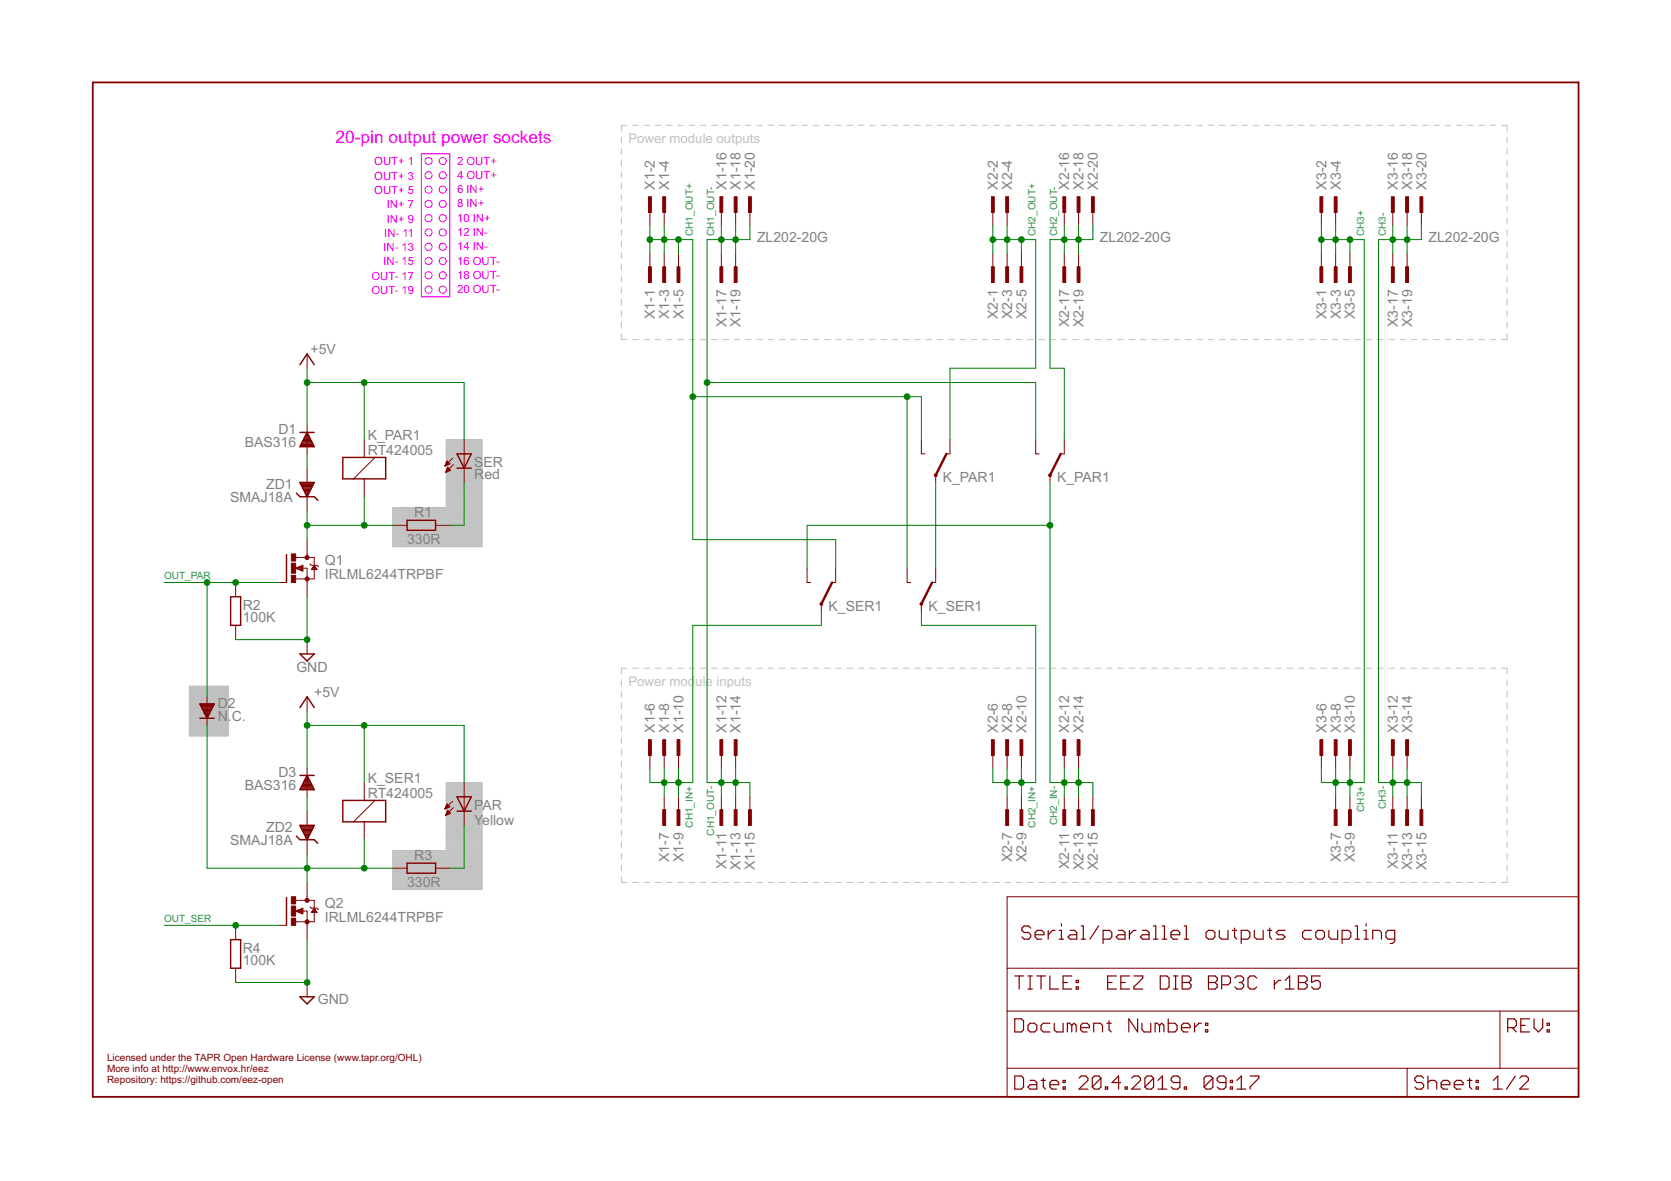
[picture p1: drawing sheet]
<svg xmlns="http://www.w3.org/2000/svg" width="297mm" height="210mm" viewBox="0 0 297 210" stroke-linecap="round" stroke-linejoin="round" font-family="sans-serif">
<defs><g id="words">
<text font-size="3.1" fill="#f0f" x="59.7" y="25.4">20-pin output power sockets</text>
<g font-size="2.5" fill="#808080">
<text x="116.4" y="33.7" transform="rotate(-90 116.4 33.7)">X1-2</text>
<text x="119" y="33.7" transform="rotate(-90 119 33.7)">X1-4</text>
<text x="129.1" y="33.7" transform="rotate(-90 129.1 33.7)">X1-16</text>
<text x="131.7" y="33.7" transform="rotate(-90 131.7 33.7)">X1-18</text>
<text x="134.2" y="33.7" transform="rotate(-90 134.2 33.7)">X1-20</text>
<text x="177.4" y="33.7" transform="rotate(-90 177.4 33.7)">X2-2</text>
<text x="179.9" y="33.7" transform="rotate(-90 179.9 33.7)">X2-4</text>
<text x="190.1" y="33.7" transform="rotate(-90 190.1 33.7)">X2-16</text>
<text x="192.6" y="33.7" transform="rotate(-90 192.6 33.7)">X2-18</text>
<text x="195.1" y="33.7" transform="rotate(-90 195.1 33.7)">X2-20</text>
<text x="235.8" y="33.7" transform="rotate(-90 235.8 33.7)">X3-2</text>
<text x="238.3" y="33.7" transform="rotate(-90 238.3 33.7)">X3-4</text>
<text x="248.5" y="33.7" transform="rotate(-90 248.5 33.7)">X3-16</text>
<text x="251" y="33.7" transform="rotate(-90 251 33.7)">X3-18</text>
<text x="253.6" y="33.7" transform="rotate(-90 253.6 33.7)">X3-20</text>
<text x="134.6" y="43.1">ZL202-20G</text>
<text x="195.5" y="43.1">ZL202-20G</text>
<text x="253.9" y="43.1">ZL202-20G</text>
<text x="116.4" y="56.7" transform="rotate(-90 116.4 56.7)">X1-1</text>
<text x="119" y="56.7" transform="rotate(-90 119 56.7)">X1-3</text>
<text x="121.5" y="56.7" transform="rotate(-90 121.5 56.7)">X1-5</text>
<text x="129.1" y="58.1" transform="rotate(-90 129.1 58.1)">X1-17</text>
<text x="131.7" y="58.1" transform="rotate(-90 131.7 58.1)">X1-19</text>
<text x="177.4" y="56.7" transform="rotate(-90 177.4 56.7)">X2-1</text>
<text x="179.9" y="56.7" transform="rotate(-90 179.9 56.7)">X2-3</text>
<text x="182.4" y="56.7" transform="rotate(-90 182.4 56.7)">X2-5</text>
<text x="190.1" y="58.1" transform="rotate(-90 190.1 58.1)">X2-17</text>
<text x="192.6" y="58.1" transform="rotate(-90 192.6 58.1)">X2-19</text>
<text x="235.8" y="56.7" transform="rotate(-90 235.8 56.7)">X3-1</text>
<text x="238.3" y="56.7" transform="rotate(-90 238.3 56.7)">X3-3</text>
<text x="240.9" y="56.7" transform="rotate(-90 240.9 56.7)">X3-5</text>
<text x="248.5" y="58.1" transform="rotate(-90 248.5 58.1)">X3-17</text>
<text x="251" y="58.1" transform="rotate(-90 251 58.1)">X3-19</text>
<text x="55.2" y="62.9">+5V</text>
<text x="49.5" y="77.2">D1</text>
<text x="43.5" y="79.5">BAS316</text>
<text x="65.4" y="80.9">RT424005</text>
<text x="65.4" y="78.1">K_PAR1</text>
<text x="84.3" y="83">S</text>
<text x="86" y="83">ER</text>
<text x="40.9" y="89.2">SMAJ18A</text>
<text x="47.3" y="86.9">ZD1</text>
<text x="84.3" y="85.1">R</text>
<text x="86.1" y="85.1">ed</text>
<text x="167.6" y="85.8">K_PAR1</text>
<text x="187.9" y="85.8">K_PAR1</text>
<text x="73.6" y="91.9">R1</text>
<text x="57.8" y="100.4">Q1</text>
<text x="72.4" y="96.7">330R</text>
<text x="57.8" y="102.9">IRLML6244TRPBF</text>
<text x="43.2" y="110.6">100K</text>
<text x="43.2" y="108.4">R2</text>
<text x="147.3" y="108.6">K_SER1</text>
<text x="165.1" y="108.6">K_SER1</text>
<text x="52.7" y="119.4">GND</text>
<text x="38.7" y="125.9">D2</text>
<text x="55.9" y="123.8">+5V</text>
<text x="38.7" y="128.1">N.</text>
<text x="41.2" y="128.1">C.</text>
<text x="116.4" y="130.2" transform="rotate(-90 116.4 130.2)">X1-6</text>
<text x="119" y="130.2" transform="rotate(-90 119 130.2)">X1-8</text>
<text x="121.5" y="130.2" transform="rotate(-90 121.5 130.2)">X1-10</text>
<text x="129.1" y="130.2" transform="rotate(-90 129.1 130.2)">X1-12</text>
<text x="131.7" y="130.2" transform="rotate(-90 131.7 130.2)">X1-14</text>
<text x="177.4" y="130.2" transform="rotate(-90 177.4 130.2)">X2-6</text>
<text x="179.9" y="130.2" transform="rotate(-90 179.9 130.2)">X2-8</text>
<text x="182.4" y="130.2" transform="rotate(-90 182.4 130.2)">X2-10</text>
<text x="190.1" y="130.2" transform="rotate(-90 190.1 130.2)">X2-12</text>
<text x="192.6" y="130.2" transform="rotate(-90 192.6 130.2)">X2-14</text>
<text x="235.8" y="130.2" transform="rotate(-90 235.8 130.2)">X3-6</text>
<text x="238.3" y="130.2" transform="rotate(-90 238.3 130.2)">X3-8</text>
<text x="240.9" y="130.2" transform="rotate(-90 240.9 130.2)">X3-10</text>
<text x="248.5" y="130.2" transform="rotate(-90 248.5 130.2)">X3-12</text>
<text x="251" y="130.2" transform="rotate(-90 251 130.2)">X3-14</text>
<text x="43.5" y="140.5">BAS316</text>
<text x="49.5" y="138.2">D3</text>
<text x="65.4" y="141.9">RT424005</text>
<text x="65.4" y="139.1">K_SER1</text>
<text x="84.3" y="143.9">P</text>
<text x="85.8" y="143.9">AR</text>
<text x="47.3" y="147.8">ZD2</text>
<text x="84.3" y="146.7">Y</text>
<text x="85.7" y="146.7">ellow</text>
<text x="40.9" y="150.1">SMAJ18A</text>
<text x="73.6" y="152.8">R3</text>
<text x="119" y="153.2" transform="rotate(-90 119 153.2)">X1-7</text>
<text x="121.5" y="153.2" transform="rotate(-90 121.5 153.2)">X1-9</text>
<text x="129.1" y="154.4" transform="rotate(-90 129.1 154.4)">X1-11</text>
<text x="131.7" y="154.6" transform="rotate(-90 131.7 154.6)">X1-13</text>
<text x="134.2" y="154.6" transform="rotate(-90 134.2 154.6)">X1-15</text>
<text x="179.9" y="153.2" transform="rotate(-90 179.9 153.2)">X2-7</text>
<text x="182.4" y="153.2" transform="rotate(-90 182.4 153.2)">X2-9</text>
<text x="190.1" y="154.4" transform="rotate(-90 190.1 154.4)">X2-11</text>
<text x="192.6" y="154.6" transform="rotate(-90 192.6 154.6)">X2-13</text>
<text x="195.1" y="154.6" transform="rotate(-90 195.1 154.6)">X2-15</text>
<text x="238.3" y="153.2" transform="rotate(-90 238.3 153.2)">X3-7</text>
<text x="240.9" y="153.2" transform="rotate(-90 240.9 153.2)">X3-9</text>
<text x="248.5" y="154.4" transform="rotate(-90 248.5 154.4)">X3-11</text>
<text x="251" y="154.6" transform="rotate(-90 251 154.6)">X3-13</text>
<text x="253.6" y="154.6" transform="rotate(-90 253.6 154.6)">X3-15</text>
<text x="57.8" y="161.3">Q2</text>
<text x="72.4" y="157.6">330R</text>
<text x="57.8" y="163.8">IRLML6244TRPBF</text>
<text x="43.2" y="171.6">100K</text>
<text x="43.2" y="169.3">R4</text>
<text x="56.5" y="178.4">GND</text>
</g>
<g font-size="2.3" fill="#c0c0c0">
<text x="111.7" y="25.4">Power module outputs</text>
<text x="111.7" y="121.9">Power mod</text>
<text x="123.6" y="121.9">ule inputs</text>
</g>
<g font-size="2" fill="#f0f">
<text x="66.5" y="29.4">OUT+ 1</text>
<text x="81.2" y="29.3">2 OUT+</text>
<text x="66.5" y="34.5">OUT+ 5</text>
<text x="66.5" y="31.9">OUT+ 3</text>
<text x="81.2" y="34.3">6 IN+</text>
<text x="81.2" y="31.8">4 OUT+</text>
<text x="68.8" y="37">IN+ 7</text>
<text x="68.8" y="39.6">IN+ 9</text>
<text x="81.2" y="39.4">10 IN+</text>
<text x="81.2" y="41.9">12 IN-</text>
<text x="81.2" y="36.9">8 IN+</text>
<text x="68.1" y="47.2">IN- 15</text>
<text x="68.1" y="44.6">IN- 13</text>
<text x="68.3" y="42.1">IN- 11</text>
<text x="81.2" y="47">16 OUT-</text>
<text x="81.2" y="44.5">14 IN-</text>
<text x="66" y="52.3">OUT- 19</text>
<text x="66" y="49.7">OUT- 17</text>
<text x="81.2" y="52.1">20 OUT-</text>
<text x="81.2" y="49.6">18 OUT-</text>
</g>
<g font-size="1.8" fill="#008080">
<text x="123.2" y="41.9" transform="rotate(-90 123.2 41.9)">CH1_OUT+</text>
<text x="127" y="41.9" transform="rotate(-90 127 41.9)">CH1_OUT-</text>
<text x="184.1" y="41.9" transform="rotate(-90 184.1 41.9)">CH2_OUT+</text>
<text x="187.9" y="41.9" transform="rotate(-90 187.9 41.9)">CH2_OUT-</text>
<text x="242.5" y="41.9" transform="rotate(-90 242.5 41.9)">CH3+</text>
<text x="246.3" y="41.9" transform="rotate(-90 246.3 41.9)">CH3-</text>
<text x="29.2" y="102.9">OUT_PAR</text>
<text x="246.3" y="143.9" transform="rotate(-90 246.3 143.9)">CH3-</text>
<text x="123.2" y="147.1" transform="rotate(-90 123.2 147.1)">CH1_IN+</text>
<text x="127" y="148.5" transform="rotate(-90 127 148.5)">CH1_OUT-</text>
<text x="184.1" y="147.1" transform="rotate(-90 184.1 147.1)">CH2_IN+</text>
<text x="187.9" y="146.6" transform="rotate(-90 187.9 146.6)">CH2_IN-</text>
<text x="242.5" y="144.3" transform="rotate(-90 242.5 144.3)">CH3+</text>
<text x="29.2" y="163.8">OUT_SER</text>
</g>
<g font-size="1.8" fill="#800000">
<text x="19" y="188.6">Licensed under the TAPR Open Hardware License (www.tapr.org/OHL)</text>
<text x="19" y="190.5">More info at http://www.envox.hr/eez</text>
<text x="19" y="192.4">Repository: https://github.com/eez-open</text>
</g>
</g></defs>
<path d="M33.6 121.9h7v8.9h-7z" fill="#c0c0c0" stroke="#c0c0c0" stroke-width=".18"/>
<g fill="none" stroke="#c0c0c0" stroke-width=".18">
<path d="M110.4 24.3v1.1M110.4 26.4v1M110.4 28.4v1.1M110.4 30.5v1.1M110.4 32.6v1M110.4 34.6v1.1M110.4 36.7v1M110.4 38.7v1.1M111.5 22.3h-1.1v1M112.5 22.3h1M114.5 22.3h1M116.5 22.3h1"/>
<path d="M118.5 22.3h1M120.5 22.3h1M122.5 22.3h1M124.5 22.3h1M126.5 22.3h1M128.5 22.3h1M130.5 22.3h1M132.5 22.3h1M134.5 22.3h1M136.5 22.3h1M138.5 22.3h1M140.5 22.3h1"/>
<path d="M142.5 22.3h1.1M144.5 22.3h1.1M146.6 22.3h1M148.6 22.3h1M150.6 22.3h1M152.6 22.3h1M154.6 22.3h1M156.6 22.3h1M158.6 22.3h1M160.6 22.3h1M162.6 22.3h1M164.6 22.3h1"/>
<path d="M166.6 22.3h1M168.6 22.3h1M170.6 22.3h1M172.6 22.3h1M174.6 22.3h1M176.6 22.3h1.1M178.6 22.3h1.1M180.7 22.3h1M182.7 22.3h1M184.7 22.3h1M186.7 22.3h1M188.7 22.3h1"/>
<path d="M190.7 22.3h1M192.7 22.3h1M194.7 22.3h1M196.7 22.3h1M198.7 22.3h1M200.7 22.3h1M202.7 22.3h1M204.7 22.3h1M206.7 22.3h1M208.7 22.3h1M210.7 22.3h1.1M212.7 22.3h1"/>
<path d="M214.8 22.3h1M216.7 22.3h1.1M218.8 22.3h1M220.8 22.3h1M222.8 22.3h1M224.8 22.3h1M226.8 22.3h1M228.8 22.3h1M230.8 22.3h1M232.8 22.3h1M234.8 22.3h1M236.8 22.3h1"/>
<path d="M238.8 22.3h1M240.8 22.3h1M242.8 22.3h1M244.8 22.3h1.1M246.8 22.3h1M248.9 22.3h1M250.8 22.3h1.1M252.9 22.3h1M254.9 22.3h1M256.9 22.3h1M258.9 22.3h1M260.9 22.3h1"/>
<path d="M262.9 22.3h1M264.9 22.3h1M266.9 22.3h1v1M267.9 24.3v1.1M267.9 26.4v1M267.9 28.4v1.1M267.9 30.5v1.1M267.9 32.6v1M267.9 34.6v1.1M267.9 36.7v1M267.9 38.7v1.1M110.4 40.8v1"/>
<path d="M110.4 42.8v1.1M110.4 44.9v1.1M110.4 46.9v1.1M110.4 49v1.1M110.4 51.1v1M110.4 53.1v1.1M110.4 55.2v1M110.4 57.2v1.1M110.4 59.3v1.1h1.1M267.9 40.8v1M267.9 42.8v1.1M267.9 44.9v1.1"/>
<path d="M267.9 46.9v1.1M267.9 49v1.1M267.9 51.1v1M267.9 53.1v1.1M267.9 55.2v1M267.9 57.2v1.1M267.9 59.3v1.1h-1M79.3 78.1h6.4v19.1h-15.9v-7h9.5zM79.3 79.9h6.4M79.3 79.8h6.4M79.3 79.6h6.4M79.3 79.5h6.4"/>
<path d="M79.3 79.4h6.4M79.3 79.3h6.4M79.3 79.2h6.4M79.3 79h6.4M79.3 78.9h6.4M79.3 78.8h6.4M79.3 78.7h6.4M79.3 78.5h6.4M79.3 78.4h6.4M79.3 78.3h6.4M79.3 78.2h6.4M112.5 60.4h1"/>
<path d="M114.5 60.4h1M116.5 60.4h1M118.5 60.4h1M120.5 60.4h1M122.5 60.4h1M124.5 60.4h1M126.5 60.4h1M128.5 60.4h1M130.5 60.4h1M132.5 60.4h1M134.5 60.4h1M136.5 60.4h1"/>
<path d="M138.5 60.4h1M140.5 60.4h1M142.5 60.4h1.1M144.5 60.4h1.1M146.6 60.4h1M148.6 60.4h1M150.6 60.4h1M152.6 60.4h1M154.6 60.4h1M156.6 60.4h1M158.6 60.4h1M160.6 60.4h1"/>
<path d="M162.6 60.4h1M164.6 60.4h1M166.6 60.4h1M168.6 60.4h1M170.6 60.4h1M172.6 60.4h1M174.6 60.4h1M176.6 60.4h1.1M178.6 60.4h1.1M180.7 60.4h1M182.7 60.4h1M184.7 60.4h1"/>
<path d="M186.7 60.4h1M188.7 60.4h1M190.7 60.4h1M192.7 60.4h1M194.7 60.4h1M196.7 60.4h1M198.7 60.4h1M200.7 60.4h1M202.7 60.4h1M204.7 60.4h1M206.7 60.4h1M208.7 60.4h1"/>
<path d="M210.7 60.4h1.1M212.7 60.4h1M214.8 60.4h1M216.7 60.4h1.1M218.8 60.4h1M220.8 60.4h1M222.8 60.4h1M224.8 60.4h1M226.8 60.4h1M228.8 60.4h1M230.8 60.4h1M232.8 60.4h1"/>
<path d="M234.8 60.4h1M236.8 60.4h1M238.8 60.4h1M240.8 60.4h1M242.8 60.4h1M244.8 60.4h1.1M246.8 60.4h1M248.9 60.4h1M250.8 60.4h1.1M252.9 60.4h1M254.9 60.4h1M256.9 60.4h1"/>
<path d="M258.9 60.4h1M260.9 60.4h1M262.9 60.4h1M264.9 60.4h1M69.8 97.1h15.9M69.8 97h15.9M69.8 96.9h15.9M69.8 96.8h15.9M69.8 96.6h15.9M69.8 96.5h15.9M69.8 96.4h15.9M69.8 96.3h15.9"/>
<path d="M69.8 96.2h15.9M69.8 96h15.9M69.8 95.9h15.9M69.8 95.8h15.9M69.8 95.7h15.9M69.8 95.6h15.9M69.8 95.4h15.9M69.8 95.3h15.9M69.8 95.2h15.9M69.8 95.1h15.9M69.8 95h15.9M69.8 94.8h15.9"/>
<path d="M69.8 94.7h15.9M69.8 94.6h15.9M69.8 94.5h15.9M69.8 94.4h15.9M69.8 94.2h15.9M69.8 94.1h15.9M69.8 94h15.9M69.8 93.9h15.9M69.8 93.7h15.9M69.8 93.6h15.9M69.8 93.5h15.9M69.8 93.4h15.9"/>
<path d="M69.8 93.3h15.9M69.8 93.2h15.9M69.8 93h15.9M69.8 92.9h15.9M69.8 92.8h15.9M69.8 92.7h15.9M69.8 92.5h15.9M69.8 92.4h15.9M69.8 92.3h15.9M69.8 92.2h15.9M69.8 92.1h15.9M69.8 91.9h15.9"/>
<path d="M69.8 91.8h15.9M69.8 91.7h15.9M69.8 91.6h15.9M69.8 91.5h15.9M69.8 91.3h15.9M69.8 91.2h15.9M69.8 91.1h15.9M69.8 91h15.9M69.8 90.8h15.9M69.8 90.7h15.9M69.8 90.6h15.9M69.8 90.5h15.9"/>
<path d="M69.8 90.4h15.9M69.8 90.3h15.9M79.3 90.1h6.4M79.3 90h6.4M79.3 89.9h6.4M79.3 89.8h6.4M79.3 89.6h6.4M79.3 89.5h6.4M79.3 89.4h6.4M79.3 89.3h6.4M79.3 89.2h6.4M79.3 89h6.4"/>
<path d="M79.3 88.9h6.4M79.3 88.8h6.4M79.3 88.7h6.4M79.3 88.6h6.4M79.3 88.4h6.4M79.3 88.3h6.4M79.3 88.2h6.4M79.3 88.1h6.4M79.3 88h6.4M79.3 87.8h6.4M79.3 87.7h6.4M79.3 87.6h6.4"/>
<path d="M79.3 87.5h6.4M79.3 87.4h6.4M79.3 87.2h6.4M79.3 87.1h6.4M79.3 87h6.4M79.3 86.9h6.4M79.3 86.8h6.4M79.3 86.6h6.4M79.3 86.5h6.4M79.3 86.4h6.4M79.3 86.3h6.4M79.3 86.1h6.4"/>
<path d="M79.3 86h6.4M79.3 85.9h6.4M79.3 85.8h6.4M79.3 85.7h6.4M79.3 85.6h6.4M79.3 85.4h6.4M79.3 85.3h6.4M79.3 85.2h6.4M79.3 85.1h6.4M79.3 84.9h6.4M79.3 84.8h6.4M79.3 84.7h6.4"/>
<path d="M79.3 84.6h6.4M79.3 84.5h6.4M79.3 84.3h6.4M79.3 84.2h6.4M79.3 84.1h6.4M79.3 84h6.4M79.3 83.9h6.4M79.3 83.7h6.4M79.3 83.6h6.4M79.3 83.5h6.4M79.3 83.4h6.4M79.3 83.2h6.4"/>
<path d="M79.3 83.1h6.4M79.3 83h6.4M79.3 82.9h6.4M79.3 82.8h6.4M79.3 82.7h6.4M79.3 82.5h6.4M79.3 82.4h6.4M79.3 82.3h6.4M79.3 82.2h6.4M79.3 82h6.4M79.3 81.9h6.4M79.3 81.8h6.4"/>
<path d="M79.3 81.7h6.4M79.3 81.6h6.4M79.3 81.4h6.4M79.3 81.3h6.4M79.3 81.2h6.4M79.3 81.1h6.4M79.3 81h6.4M79.3 80.8h6.4M79.3 80.7h6.4M79.3 80.6h6.4M79.3 80.5h6.4M79.3 80.4h6.4"/>
<path d="M79.3 80.2h6.4M79.3 80.1h6.4M79.3 80h6.4M111.5 118.8h-1.1v1M112.5 118.8h1M114.5 118.8h1M116.5 118.8h1M118.5 118.8h1M120.5 118.8h1M122.5 118.8h1M124.5 118.8h1M126.5 118.8h1"/>
<path d="M128.5 118.8h1M130.5 118.8h1M132.5 118.8h1M134.5 118.8h1M136.5 118.8h1M138.5 118.8h1M140.5 118.8h1M142.5 118.8h1.1M144.5 118.8h1.1M146.6 118.8h1M148.6 118.8h1M150.6 118.8h1"/>
<path d="M152.6 118.8h1M154.6 118.8h1M156.6 118.8h1M158.6 118.8h1M160.6 118.8h1M162.6 118.8h1M164.6 118.8h1M166.6 118.8h1M168.6 118.8h1M170.6 118.8h1M172.6 118.8h1M174.6 118.8h1"/>
<path d="M176.6 118.8h1.1M178.6 118.8h1.1M180.7 118.8h1M182.7 118.8h1M184.7 118.8h1M186.7 118.8h1M188.7 118.8h1M190.7 118.8h1M192.7 118.8h1M194.7 118.8h1M196.7 118.8h1M198.7 118.8h1"/>
<path d="M200.7 118.8h1M202.7 118.8h1M204.7 118.8h1M206.7 118.8h1M208.7 118.8h1M210.7 118.8h1.1M212.7 118.8h1M214.8 118.8h1M216.7 118.8h1.1M218.8 118.8h1M220.8 118.8h1M222.8 118.8h1"/>
<path d="M224.8 118.8h1M226.8 118.8h1M228.8 118.8h1M230.8 118.8h1M232.8 118.8h1M234.8 118.8h1M236.8 118.8h1M238.8 118.8h1M240.8 118.8h1M242.8 118.8h1M244.8 118.8h1.1M246.8 118.8h1"/>
<path d="M248.9 118.8h1M250.8 118.8h1.1M252.9 118.8h1M254.9 118.8h1M256.9 118.8h1M258.9 118.8h1M260.9 118.8h1M262.9 118.8h1M264.9 118.8h1M266.9 118.8h1v1M79.3 139.1h6.4v19h-15.9v-6.9h9.5zM79.3 140h6.4"/>
<path d="M79.3 139.8h6.4M79.3 139.7h6.4M79.3 139.6h6.4M79.3 139.5h6.4M79.3 139.3h6.4M79.3 139.2h6.4M110.4 120.8v1.1M110.4 122.9v1M110.4 124.9v1.1M110.4 127v1.1M110.4 129.1v1M110.4 131.1v1.1"/>
<path d="M110.4 133.2v1M110.4 135.2v1.1M110.4 137.3v1M110.4 139.3v1.1M267.9 120.8v1.1M267.9 122.9v1M267.9 124.9v1.1M267.9 127v1.1M267.9 129.1v1M267.9 131.1v1.1M267.9 133.2v1M267.9 135.2v1.1"/>
<path d="M267.9 137.3v1M267.9 139.3v1.1M69.8 158h15.9M69.8 157.9h15.9M69.8 157.8h15.9M69.8 157.7h15.9M69.8 157.6h15.9M69.8 157.4h15.9M69.8 157.3h15.9M69.8 157.2h15.9M69.8 157.1h15.9M69.8 157h15.9"/>
<path d="M69.8 156.8h15.9M69.8 156.7h15.9M69.8 156.6h15.9M69.8 156.5h15.9M69.8 156.4h15.9M69.8 156.2h15.9M69.8 156.1h15.9M69.8 156h15.9M69.8 155.9h15.9M69.8 155.7h15.9M69.8 155.6h15.9M69.8 155.5h15.9"/>
<path d="M69.8 155.4h15.9M69.8 155.3h15.9M69.8 155.2h15.9M69.8 155h15.9M69.8 154.9h15.9M69.8 154.8h15.9M69.8 154.7h15.9M69.8 154.5h15.9M69.8 154.4h15.9M69.8 154.3h15.9M69.8 154.2h15.9M69.8 154.1h15.9"/>
<path d="M69.8 153.9h15.9M69.8 153.8h15.9M69.8 153.7h15.9M69.8 153.6h15.9M69.8 153.5h15.9M69.8 153.3h15.9M69.8 153.2h15.9M69.8 153.1h15.9M69.8 153h15.9M69.8 152.8h15.9M69.8 152.7h15.9M69.8 152.6h15.9"/>
<path d="M69.8 152.5h15.9M69.8 152.4h15.9M69.8 152.3h15.9M69.8 152.1h15.9M69.8 152h15.9M69.8 151.9h15.9M69.8 151.8h15.9M69.8 151.6h15.9M69.8 151.5h15.9M69.8 151.4h15.9M69.8 151.3h15.9M69.8 151.2h15.9"/>
<path d="M79.3 151h6.4M79.3 150.9h6.4M79.3 150.8h6.4M79.3 150.7h6.4M79.3 150.6h6.4M79.3 150.4h6.4M79.3 150.3h6.4M79.3 150.2h6.4M79.3 150.1h6.4M79.3 150h6.4M79.3 149.8h6.4M79.3 149.7h6.4"/>
<path d="M79.3 149.6h6.4M79.3 149.5h6.4M79.3 149.4h6.4M79.3 149.2h6.4M79.3 149.1h6.4M79.3 149h6.4M79.3 148.9h6.4M79.3 148.8h6.4M79.3 148.6h6.4M79.3 148.5h6.4M79.3 148.4h6.4M79.3 148.3h6.4"/>
<path d="M79.3 148.1h6.4M79.3 148h6.4M79.3 147.9h6.4M79.3 147.8h6.4M79.3 147.7h6.4M79.3 147.6h6.4M79.3 147.4h6.4M79.3 147.3h6.4M79.3 147.2h6.4M79.3 147.1h6.4M79.3 146.9h6.4M79.3 146.8h6.4"/>
<path d="M79.3 146.7h6.4M79.3 146.6h6.4M79.3 146.5h6.4M79.3 146.3h6.4M79.3 146.2h6.4M79.3 146.1h6.4M79.3 146h6.4M79.3 145.9h6.4M79.3 145.7h6.4M79.3 145.6h6.4M79.3 145.5h6.4M79.3 145.4h6.4"/>
<path d="M79.3 145.2h6.4M79.3 145.1h6.4M79.3 145h6.4M79.3 144.9h6.4M79.3 144.8h6.4M79.3 144.7h6.4M79.3 144.5h6.4M79.3 144.4h6.4M79.3 144.3h6.4M79.3 144.2h6.4M79.3 144h6.4M79.3 143.9h6.4"/>
<path d="M79.3 143.8h6.4M79.3 143.7h6.4M79.3 143.6h6.4M79.3 143.4h6.4M79.3 143.3h6.4M79.3 143.2h6.4M79.3 143.1h6.4M79.3 143h6.4M79.3 142.8h6.4M79.3 142.7h6.4M79.3 142.6h6.4M79.3 142.5h6.4"/>
<path d="M79.3 142.4h6.4M79.3 142.2h6.4M79.3 142.1h6.4M79.3 142h6.4M79.3 141.9h6.4M79.3 141.8h6.4M79.3 141.6h6.4M79.3 141.5h6.4M79.3 141.4h6.4M79.3 141.3h6.4M79.3 141.2h6.4M79.3 141h6.4"/>
<path d="M79.3 140.9h6.4M79.3 140.8h6.4M79.3 140.7h6.4M79.3 140.5h6.4M79.3 140.4h6.4M79.3 140.3h6.4M79.3 140.2h6.4M79.3 140.1h6.4M110.4 155.8v1h1.1M110.4 141.4v1.1M110.4 143.4v1.1M110.4 145.5v1.1"/>
<path d="M110.4 147.6v1M110.4 149.6v1.1M110.4 151.7v1M110.4 153.7v1.1M112.5 156.8h1M114.5 156.8h1M116.5 156.8h1M118.5 156.8h1M120.5 156.8h1M122.5 156.8h1M124.5 156.8h1M126.5 156.8h1"/>
<path d="M128.5 156.8h1M130.5 156.8h1M132.5 156.8h1M134.5 156.8h1M136.5 156.8h1M138.5 156.8h1M140.5 156.8h1M142.5 156.8h1.1M144.5 156.8h1.1M146.6 156.8h1M148.6 156.8h1M150.6 156.8h1"/>
<path d="M152.6 156.8h1M154.6 156.8h1M156.6 156.8h1M158.6 156.8h1M160.6 156.8h1M162.6 156.8h1M164.6 156.8h1M166.6 156.8h1M168.6 156.8h1M170.6 156.8h1M172.6 156.8h1M174.6 156.8h1"/>
<path d="M176.6 156.8h1.1M178.6 156.8h1.1M180.7 156.8h1M182.7 156.8h1M184.7 156.8h1M186.7 156.8h1M188.7 156.8h1M190.7 156.8h1M192.7 156.8h1M194.7 156.8h1M196.7 156.8h1M198.7 156.8h1"/>
<path d="M200.7 156.8h1M202.7 156.8h1M204.7 156.8h1M206.7 156.8h1M208.7 156.8h1M210.7 156.8h1.1M212.7 156.8h1M214.8 156.8h1M216.7 156.8h1.1M218.8 156.8h1M220.8 156.8h1M222.8 156.8h1"/>
<path d="M224.8 156.8h1M226.8 156.8h1M228.8 156.8h1M230.8 156.8h1M232.8 156.8h1M234.8 156.8h1M236.8 156.8h1M238.8 156.8h1M240.8 156.8h1M242.8 156.8h1M244.8 156.8h1.1M246.8 156.8h1"/>
<path d="M248.9 156.8h1M250.8 156.8h1.1M252.9 156.8h1M254.9 156.8h1M256.9 156.8h1M258.9 156.8h1M260.9 156.8h1M262.9 156.8h1M264.9 156.8h1M267.9 155.8v1h-1M267.9 141.4v1.1M267.9 143.4v1.1"/>
<path d="M267.9 145.5v1.1M267.9 147.6v1M267.9 149.6v1.1M267.9 151.7v1M267.9 153.7v1.1"/>
</g>
<g fill="none" stroke="#800000" stroke-width=".21">
<path d="M180.4 173.5h1.5M181.2 173.5v2.3M182.7 173.5h.8M182.7 175.8h.8M183.1 173.5v2.3M183.2 165l-.4-.4h-.7l-.4 .4v.4l.4 .3h.7l.4 .4v.4l-.4 .4h-.7l-.4-.4M184 166.1h1.6v-.4l-.4-.3h-.8l-.4 .3v.8l.4 .4h.8M184.3 173.5h1.5M185.1 173.5v2.3M186.3 165.4v1.5M186.6 173.5v2.3h1.6M187.5 165.4h-.4l-.8 .7"/>
<path d="M188.3 166.9h.8M188.3 165.4h.4v1.5M188.7 164.2v.4M189 174.6h.7M190.2 165.4h.8l.4 .3v1.2h-1.2l-.4-.4 .4-.4h1.2M190.5 173.5h-1.5v2.3h1.5M191.3 175.4h.4v.4h-.4zM191.3 174.2h.4v.4h-.4zM192.2 164.6h.4v2.3M192.2 166.9h.8M195.3 164.6l-1.6 2.3M196.1 166.9h1.2l.3-.4v-.8l-.3-.3h-1.2v2.3"/>
<path d="M196.9 174.6h.8M198.5 173.5h-1.6v2.3h1.6M198.8 165.4h.8l.4 .3v1.2h-1.2l-.4-.4 .4-.4h1.2M199.2 174.6h.8M200.8 165.4v1.5M200.8 173.5h-1.6v2.3h1.6M201.6 173.5h1.5v.3l-1.5 1.6v.4h1.5M201.9 165.4h-.4l-.7 .7M203.1 165.4h.8l.4 .3v1.2h-1.2l-.4-.4 .4-.4h1.2M205 164.6h.4v2.3M205 166.9h.8M206.2 173.5h1.2l.4 .3v1.6l-.4 .4h-1.2z"/>
<path d="M206.6 164.6h.4v2.3M206.6 166.9h.8M208.2 166.1h1.5v-.4l-.4-.3h-.7l-.4 .3v.8l.4 .4h.7M208.6 173.5h.8M208.6 175.8h.8M209 173.5v2.3M210.1 173.5h1.2l.4 .3v.4l-.4 .4 .4 .4v.4l-.4 .4h-1.2zM210.1 174.6h1.2M210.5 164.6h.4v2.3M210.5 166.9h.8M214.4 165.7l.4-.3h.8l.4 .3v.8l-.4 .4h-.8l-.4-.4zM214.8 173.5h1.2l.4 .3v.4l-.4 .4 .4 .4v.4l-.4 .4h-1.2z"/>
<path d="M214.8 174.6h1.2M216.7 165.4v1.1l.4 .4h1.2v-1.5M217.2 175h1.1l.4-.4v-.8l-.4-.3h-1.1v2.3M219.1 165.4h.8M219.5 165v1.5l.4 .4M219.5 173.8l.4-.3h.8l.4 .3v.4l-.4 .4M220.3 174.6h.4M220.6 166.9h1.2l.4-.4v-.8l-.4-.3h-1.2v2.3M220.7 174.6l.4 .4v.4l-.4 .4h-.8l-.4-.4M223 165.4v1.1l.4 .4h1.1v-1.5M223.4 173.8l-.4-.3h-.8l-.4 .3v1.6l.4 .4h.8l.4-.4M225.3 165.4h.8"/>
<path d="M225.7 165v1.5l.4 .4M226.5 174.2v1.6M227.7 174.2h-.4l-.8 .8M228.4 165.4h-1.1l-.4 .3 .4 .4h.7l.4 .4-.4 .4h-1.1M228.5 175.8h1.5M228.5 174.2l.8-.7v2.3M230.8 173.5h1.2l.4 .3v.4l-.4 .4 .4 .4v.4l-.4 .4h-1.2zM230.8 174.6h1.2M233.1 165.4h-1.2l-.4 .3v.8l.4 .4h1.2M233.9 165.7l.4-.3h.8l.3 .3v.8l-.3 .4h-.8l-.4-.4zM234.7 173.5h-1.5v1.1l.7-.4h.4l.4 .4v.8l-.4 .4h-.8l-.3-.4M236.2 165.4v1.1l.4 .4h1.2v-1.5"/>
<path d="M238.6 166.9h1.1l.4-.4v-.8l-.4-.3h-1.1v2.3M240.9 164.6h.4v2.3M240.9 166.9h.8M242.5 166.9h.7M242.5 165.4h.3v1.5M242.8 164.2v.4M244 166.9v-1.5h1.2l.4 .3v1.2M247.9 166.9h-1.2l-.3-.4v-.8l.3-.3h1.2v1.9l-.4 .4h-.4M180.4 181.1h1.2l.3 .4v1.5l-.3 .4h-1.2zM180.4 191.2h1.2l.3 .4v1.6l-.3 .4h-1.2zM182.7 182.2l.4-.3h.8l.4 .3v.8l-.4 .4h-.8l-.4-.4zM183.1 192h.8l.4 .4v1.2h-1.2l-.4-.4 .4-.4h1.2"/>
<path d="M185.1 192h.7M185.5 191.6v1.6l.3 .4M186.6 192.8h1.6v-.4l-.4-.4h-.8l-.4 .4v.8l.4 .4h.8M186.6 181.9h-1.1l-.4 .3v.8l.4 .4h1.1M187.4 181.9v1.1l.4 .4h1.2v-1.5M189 193.2h.4v.4h-.4zM189 192h.4v.4h-.4zM190.5 182.2l-.4-.3h-.4v1.5M190.5 182.2l.4-.3 .4 .3v1.2M190.5 182.2v1.2M191.8 191.6l.4-.4h.8l.4 .4v.4l-1.6 1.6h1.6M192.1 182.6h1.5v-.4l-.3-.3h-.8l-.4 .3v.8l.4 .4h.8"/>
<path d="M194.4 183.4v-1.5h1.2l.4 .3v1.2M195.7 191.6v1.6l-.4 .4h-.8l-.3-.4M195.7 191.6l-.4-.4h-.8l-.3 .4v1.6M195.7 191.6l-1.5 1.6M196.5 193.2h.4v.4h-.4zM196.8 181.9h.7M197.1 181.5v1.5l.4 .4M199.2 192.4h-1.5l1.1-1.2v2.4M200 193.2h.4v.4h-.4zM201.2 191.6l.4-.4h.7l.4 .4v.4l-1.5 1.6h1.5M202.2 181.1v2.3l-1.5-2.3v2.3M203 181.9v1.1l.4 .4h1.2v-1.5"/>
<path d="M205.1 191.6v1.6l-.4 .4h-.8l-.4-.4M205.1 191.6l-.4-.4h-.8l-.4 .4v1.6M205.1 191.6l-1.6 1.6M205.8 193.6h1.6M205.8 192l.8-.8v2.4M206.1 182.2l-.4-.3h-.4v1.5M206.1 182.2v1.2M206.1 182.2l.4-.3 .4 .3v1.2M207.7 181.1v2.3h1.2l.3-.4v-.8l-.3-.3h-1.2M209.7 192.4h-1.1l-.4-.4v-.4l.4-.4h.8l.3 .4v1.6l-.3 .4h-.8l-.4-.4M210 182.6h1.6v-.4l-.4-.3h-.8l-.4 .3v.8l.4 .4h.8M210.5 193.2h.4v.4h-.4z"/>
<path d="M212.3 181.9v1.5M213.5 181.9h-.4l-.8 .7M214.3 183h.4v.4h-.4zM214.3 181.9h.4v.3h-.4zM215.6 191.6v1.6l-.4 .4h-.8l-.4-.4M215.6 191.6l-.4-.4h-.8l-.4 .4v1.6M215.6 191.6l-1.6 1.6M217.9 192.4h-1.1l-.4-.4v-.4l.4-.4h.8l.3 .4v1.6l-.3 .4h-.8l-.4-.4M218.7 193.2h.4v.4h-.4zM218.7 192h.4v.4h-.4zM219.9 192l.8-.8v2.4M219.9 193.6h1.5"/>
<path d="M222.2 191.2h1.6v.4l-1.6 1.6v.4M253.1 191.6l-.4-.4h-.8l-.4 .4v.4l.4 .4h.8l.4 .4v.4l-.4 .4h-.8l-.4-.4M253.8 192.4l.4-.4h.8l.4 .4v1.2M253.8 191.2v2.4M256.2 192.8h1.5v-.4l-.4-.4h-.7l-.4 .4v.8l.4 .4h.7M258.5 192.8h1.6v-.4l-.4-.4h-.8l-.4 .4v.8l.4 .4h.8M260.9 192h.7M261.2 191.6v1.6l.4 .4M262.4 193.2h.4v.4h-.4zM262.4 192h.4v.4h-.4zM265.5 193.6h1.5M265.5 192l.8-.8v2.4"/>
<path d="M268 182.6h1.2l.4-.4v-.7l-.4-.4h-1.2v2.3M268.8 182.6l.8 .8M269.4 191.2l-1.6 2.4M270.2 191.6l.3-.4h.8l.4 .4v.4l-1.5 1.6h1.5M270.3 182.2h.8M271.9 181.1h-1.6v2.3h1.6M272.7 181.1v1.5l.8 .8 .7-.8v-1.5M275 183h.4v.4h-.4zM275 181.9h.4v.3h-.4z"/>
</g>
<path d="M16.5 14.6h264.1v180.3h-264.1z" fill="none" stroke="#800000" stroke-width=".32"/>
<g fill="none" stroke="#800000" stroke-width=".18">
<path d="M115.5 37.5v2.5M118.1 37.5v2.5M128.2 37.5v2.5M130.8 37.5v2.5M133.3 37.5v2.5M176.5 37.5v2.5M179 37.5v2.5M189.2 37.5v2.5M191.7 37.5v2.5M194.3 37.5v2.5M234.9 37.5v2.5M237.4 37.5v2.5"/>
<path d="M247.6 37.5v2.5M250.1 37.5v2.5M252.7 37.5v2.5M115.5 45.1v2.6M118.1 45.1v2.6M120.6 45.1v2.6M128.2 45.1v2.6M130.8 45.1v2.6M176.5 45.1v2.6M179 45.1v2.6M181.6 45.1v2.6M189.2 45.1v2.6"/>
<path d="M191.7 45.1v2.6M234.9 45.1v2.6M237.4 45.1v2.6M240 45.1v2.6M247.6 45.1v2.6M250.1 45.1v2.6M54.6 62.9v2.5M54.6 75.6v5.1M64.7 78.1v3.2M82.5 78.1v7.6M163.8 78.1v2.6h.6M168.9 78.1v2.6h-.7"/>
<path d="M184.1 78.1v2.6h.6M189.2 78.1v2.6h-.6M52.6 99.1h3.3v3.8h-3.3M54.6 83.2v2.5M54.6 88.3v2.5M54.6 95.9v3.2M64.7 85.1v3.2M66.7 81.3l-3.9 3.8M69.8 93.4h2.6M77.4 93.4h2.6M79.1 82.8h.1M79.2 82.7h.3"/>
<path d="M79.2 82.5h.6M79.3 82.4h.6M79.3 83.9h.2M79.3 82.3h.5M79.3 83.7h.5M79.4 82.2h.3M79.4 83.6h.7M79.4 82h.2M79.4 83.5h.6M79.5 83.4h.4M79.5 83.2h.3M79.6 83.1h.1"/>
<path d="M79.6 83.1l.5 .5-.9 .4zM80 82.4l-.5-.5-.4 .9M80 82.4l-.9 .4M80.5 81.4l-1.4 1.4M80.6 82.6l-1.4 1.4M166.3 84.5v1.2M186.6 84.5v1.2M41.9 103.5v2.6M41.9 111.1v2.6M49.5 103.5h1.4M52.6 101h2v5.1M52.9 101.1h.9"/>
<path d="M52.9 100.9h.9M53.1 101.2h.7M53.1 100.8h.7M53.4 101.3h.4M53.5 100.6h.3M53.8 101.5h.1M53.8 100.5h.1M53.8 100.5v1l-1.2-.5M53.8 100.5l-1.2 .5M54.6 113.7v2.5M55.1 100.2l.3 .3h1l.2 .2M55.4 101.1h.9"/>
<path d="M55.5 101h.7M55.6 100.9h.5M55.7 100.8h.3M55.8 100.6h.1M55.9 100.5l.5 .7h-1zM143.5 101v2.5h.6M146 107.3v1.3M148.5 101v2.5h-.6M161.2 101v2.5h.7M163.8 107.3v1.3M166.3 101v2.5h-.6M36.8 123.8v5.1"/>
<path d="M54.6 123.8v2.6M54.6 136.5v5.1M64.7 139.1v3.2M82.5 139.1v7.6M115.5 134v2.5M118.1 134v2.5M120.6 134v2.5M128.2 134v2.5M130.8 134v2.5M176.5 134v2.5M179 134v2.5M181.6 134v2.5"/>
<path d="M189.2 134v2.5M191.7 134v2.5M234.9 134v2.5M237.4 134v2.5M240 134v2.5M247.6 134v2.5M250.1 134v2.5M54.6 144.2v2.5M54.6 149.2v2.6M54.6 156.8v3.2M64.7 146.1v3.1M66.7 142.3l-3.9 3.8"/>
<path d="M69.8 154.3h2.6M77.4 154.3h2.6M79.1 143.7h.2M79.2 143.6h.4M79.2 143.4h.7M79.2 144.9h.1M79.3 143.3h.6M79.3 144.8h.3M79.3 143.2h.5M79.3 144.7h.5M79.4 144.5h.7M79.4 143.1h.3"/>
<path d="M79.4 143h.1M79.4 144.4h.6M79.5 142.9l.5 .5-.9 .4zM79.5 144.3h.4M79.5 144.2h.2M79.6 144l-.4 .9M79.6 144l.5 .5-.9 .4M79.6 144h.1M80.5 142.4l-1.4 1.4M80.6 143.5l-1.4 1.4M118.1 141.6v2.6M120.6 141.6v2.6"/>
<path d="M128.2 141.6v2.6M130.8 141.6v2.6M133.3 141.6v2.6M179 159.4h101.6v35.5h-101.6zM179 141.6v2.6M181.6 141.6v2.6M189.2 141.6v2.6M191.7 141.6v2.6M194.3 141.6v2.6M237.4 141.6v2.6M240 141.6v2.6M247.6 141.6v2.6"/>
<path d="M250.1 141.6v2.6M252.7 141.6v2.6M41.9 164.5v2.5M41.9 172.1v2.5M49.5 164.5h1.4M52.6 161.9l1.2-.5v1zM52.6 160h3.3v3.8h-3.3M52.6 161.9h1.2M52.8 162h1M52.9 161.8h.9M53.1 162.1h.7M53.2 161.6h.6"/>
<path d="M53.4 162.3h.4M53.6 161.5h.2M53.7 162.4h.1M53.7 161.9h.9v5.1M54.6 174.6v2.6M55.1 161.2l.3 .2h1l.2 .3M55.4 162.1h.9M55.5 162h.7M55.5 161.9h.7M55.6 161.8h.5M55.7 161.6h.3M55.8 161.5h.1"/>
<path d="M55.9 161.4l.5 .8h-1zM179 179.7h101.6M179 172.1h101.6M266.6 179.7v10.2M179 189.9h101.6M250.1 189.9v5"/>
</g>
<g fill="none" stroke="#800000" stroke-width=".25">
<path d="M53.3 76.9h2.6M53.3 64.8l1.3-1.9 1.3 1.9M53.4 79.2h2.4M53.5 79h2.1M53.6 78.7h1.9M53.8 78.5h1.6M53.9 78.3h1.4M54 78.1h1.2M54.1 77.9h1M54.2 77.6h.8M54.3 77.4h.6M54.4 77.2h.3"/>
<path d="M54.5 77h.1M54.6 76.9l1.3 2.5h-2.6zM50.9 98.6v4.9M52.7 87.7l.6 .6h2.6l.6 .6M53.3 85.7h2.6l-1.3 2.6zM53.4 85.9h2.4M53.5 86.1h2.2M53.6 86.3h2M53.7 86.5h1.8M53.8 86.7h1.6M53.9 87h1.3M54 87.2h1.1"/>
<path d="M54.1 87.4h.9M54.3 87.6h.6M54.4 87.8h.4M54.5 88.1h.2M60.9 81.3h7.7v3.8h-7.7zM72.4 92.5h5v1.8h-5zM81.2 80.7h2.6l-1.3 2.5zM81.2 83.2h2.6M41 106.1h1.8v5h-1.8zM53.3 116.2h2.6l-1.3 1.3zM35.5 127.7h2.6M35.5 125.1h2.6l-1.3 2.6z"/>
<path d="M35.6 125.2h2.4M35.7 125.4h2.2M35.8 125.6h2M35.9 125.8h1.8M36 126.1h1.6M36.1 126.3h1.4M36.2 126.5h1.2M36.3 126.7h1M36.4 127h.7M36.6 127.2h.4M36.7 127.4h.2M36.8 127.6h.1"/>
<path d="M53.3 137.8h2.6M53.3 125.8l1.3-2 1.3 2M53.6 139.8h2M53.7 139.6h1.8M53.8 139.4h1.6M53.9 139.2h1.4M54 139h1.2M54.1 138.7h.9M54.2 138.5h.7M54.3 138.3h.5M54.5 138.1h.2M54.6 137.8h.1"/>
<path d="M54.6 137.8l1.3 2.6h-2.6zM50.9 159.5v5M52.7 148.6l.6 .6h2.6l.6 .7M53.3 146.7h2.6l-1.3 2.5zM53.3 146.7h2.5M53.3 140.3h2.5M53.4 140.1h2.3M53.4 147h2.3M53.6 147.2h2M53.7 147.4h1.8M53.8 147.6h1.6M53.9 147.8h1.4"/>
<path d="M54 148.1h1.2M54.1 148.3h1M54.2 148.5h.7M54.3 148.7h.5M54.4 148.9h.3M54.5 149.2h.1M60.9 142.3h7.7v3.8h-7.7zM72.4 153.4h5v1.8h-5zM81.2 141.6h2.6l-1.3 2.6zM81.2 144.2h2.6M41 167h1.8v5.1h-1.8zM53.3 177.2h2.6l-1.3 1.2z"/>
</g>
<g fill="none" stroke="#800000" stroke-width=".42">
<path d="M168.2 80.7l-1.9 3.8M188.6 80.7l-2 3.8M147.9 103.5l-1.9 3.8M165.7 103.5l-1.9 3.8"/>
<circle cx="166.3" cy="84.5" r=".13"/>
<circle cx="186.6" cy="84.5" r=".13"/>
<circle cx="146" cy="107.3" r=".13"/>
<circle cx="163.8" cy="107.3" r=".13"/>
</g>
<g fill="#800000" stroke="#800000" stroke-width=".18">
<path d="M51.8 163.2h.8v1.3h-.8z"/>
<path d="M51.8 159.4h.8v1.3h-.8z"/>
<path d="M51.8 161h.8v1.8h-.8z"/>
<path d="M51.8 102.3h.8v1.2h-.8z"/>
<path d="M51.8 98.4h.8v1.3h-.8z"/>
<path d="M51.8 100.1h.8v1.8h-.8z"/>
<path d="M115.3 47.4h.5v2.8h-.5z"/>
<path d="M115.3 35h.5v2.8h-.5z"/>
<path d="M117.8 47.4h.5v2.8h-.5z"/>
<path d="M117.8 35h.5v2.8h-.5z"/>
<path d="M120.4 47.4h.5v2.8h-.5z"/>
<path d="M115.3 131.5h.5v2.8h-.5z"/>
<path d="M117.8 143.9h.5v2.8h-.5z"/>
<path d="M117.8 131.5h.5v2.8h-.5z"/>
<path d="M120.4 143.9h.5v2.8h-.5z"/>
<path d="M120.4 131.5h.5v2.8h-.5z"/>
<path d="M128 143.9h.5v2.8h-.5z"/>
<path d="M128 131.5h.5v2.8h-.5z"/>
<path d="M130.5 143.9h.5v2.8h-.5z"/>
<path d="M130.5 131.5h.5v2.8h-.5z"/>
<path d="M133.1 143.9h.5v2.8h-.5z"/>
<path d="M128 35h.5v2.8h-.5z"/>
<path d="M128 47.4h.5v2.8h-.5z"/>
<path d="M130.5 35h.5v2.8h-.5z"/>
<path d="M130.5 47.4h.5v2.8h-.5z"/>
<path d="M133.1 35h.5v2.8h-.5z"/>
<path d="M176.2 47.4h.5v2.8h-.5z"/>
<path d="M176.2 35h.5v2.8h-.5z"/>
<path d="M178.8 47.4h.5v2.8h-.5z"/>
<path d="M178.8 35h.5v2.8h-.5z"/>
<path d="M181.3 47.4h.5v2.8h-.5z"/>
<path d="M176.2 131.5h.5v2.8h-.5z"/>
<path d="M178.8 143.9h.5v2.8h-.5z"/>
<path d="M178.8 131.5h.5v2.8h-.5z"/>
<path d="M181.3 143.9h.5v2.8h-.5z"/>
<path d="M181.3 131.5h.5v2.8h-.5z"/>
<path d="M188.9 143.9h.5v2.8h-.5z"/>
<path d="M188.9 131.5h.5v2.8h-.5z"/>
<path d="M191.5 143.9h.5v2.8h-.5z"/>
<path d="M191.5 131.5h.5v2.8h-.5z"/>
<path d="M194 143.9h.5v2.8h-.5z"/>
<path d="M188.9 35h.5v2.8h-.5z"/>
<path d="M188.9 47.4h.5v2.8h-.5z"/>
<path d="M191.5 35h.5v2.8h-.5z"/>
<path d="M191.5 47.4h.5v2.8h-.5z"/>
<path d="M194 35h.5v2.8h-.5z"/>
<path d="M234.6 47.4h.5v2.8h-.5z"/>
<path d="M234.6 35h.5v2.8h-.5z"/>
<path d="M237.2 47.4h.5v2.8h-.5z"/>
<path d="M237.2 35h.5v2.8h-.5z"/>
<path d="M239.7 47.4h.5v2.8h-.5z"/>
<path d="M234.6 131.5h.5v2.8h-.5z"/>
<path d="M237.2 143.9h.5v2.8h-.5z"/>
<path d="M237.2 131.5h.5v2.8h-.5z"/>
<path d="M239.7 143.9h.5v2.8h-.5z"/>
<path d="M239.7 131.5h.5v2.8h-.5z"/>
<path d="M247.3 143.9h.5v2.8h-.5z"/>
<path d="M247.3 131.5h.5v2.8h-.5z"/>
<path d="M249.9 143.9h.5v2.8h-.5z"/>
<path d="M249.9 131.5h.5v2.8h-.5z"/>
<path d="M252.4 143.9h.5v2.8h-.5z"/>
<path d="M247.3 35h.5v2.8h-.5z"/>
<path d="M247.3 47.4h.5v2.8h-.5z"/>
<path d="M249.9 35h.5v2.8h-.5z"/>
<path d="M249.9 47.4h.5v2.8h-.5z"/>
<path d="M252.4 35h.5v2.8h-.5z"/>
</g>
<g fill="#800000" stroke="#800000" stroke-width=".18">
<circle cx="54.6" cy="160" r=".36"/>
<circle cx="54.6" cy="163.8" r=".36"/>
<circle cx="54.6" cy="99.1" r=".36"/>
<circle cx="54.6" cy="102.9" r=".36"/>
</g>
<g fill="none" stroke="#008000" stroke-width=".18">
<path d="M115.5 42.6h7.6v53.3h25.4v5.1M115.5 40v5.1M118.1 40v5.1M120.6 42.6v2.5M128.2 40v5.1M130.8 40v5.1M133.3 40v2.6h-7.6v96.5h7.6v2.5M176.5 42.6h7.6v22.8h-15.2v12.7M176.5 40v5.1M179 40v5.1M181.6 42.6v2.5M189.2 40v5.1"/>
<path d="M191.7 40v5.1M194.3 40v2.6h-7.7v22.8h2.6v12.7M234.9 42.6h7.6v96.5h-7.6v-2.6M234.9 40v5.1M237.4 40v5.1M240 42.6v2.5M247.6 40v5.1M250.1 40v5.1M252.7 40v2.6h-7.7v96.5h7.7v2.5M54.6 65.4v10.2M54.6 68h27.9v10.1M64.7 68v10.1"/>
<path d="M123.1 70.5h40.7v7.6M125.7 68h58.4v10.1M161.2 70.5v30.5M54.6 80.7v2.5M54.6 90.8v5.1M54.6 93.4h15.2M64.7 88.3v5.1M82.5 85.7v7.7h-2.5M166.3 85.7v15.3M186.6 85.7v53.4h7.7v2.5M186.6 93.4h-43.1v7.6M29.2 103.5h20.3"/>
<path d="M36.8 103.5v20.3M54.6 106.1v7.6h-12.7M146 108.6v2.5h-22.9v28h-7.6v-2.6M163.8 108.6v2.5h20.3v28h-7.6v-2.6M36.8 128.9v25.4h33M54.6 126.4v10.1M54.6 128.9h27.9v10.2M64.7 128.9v10.2M118.1 136.5v5.1M120.6 136.5v5.1M128.2 136.5v5.1M130.8 136.5v5.1"/>
<path d="M179 136.5v5.1M181.6 136.5v5.1M189.2 136.5v5.1M191.7 136.5v5.1M237.4 136.5v5.1M240 136.5v5.1M247.6 136.5v5.1M250.1 136.5v5.1M54.6 141.6v2.6M54.6 151.8v5M64.7 149.2v5.1M82.5 146.7v7.6h-2.5"/>
<path d="M29.2 164.5h20.3M54.6 167v7.6h-12.7"/>
</g>
<g fill="#008000" stroke="#008000" stroke-width=".18">
<circle cx="191.7" cy="42.6" r=".51"/>
<circle cx="189.2" cy="42.6" r=".51"/>
<circle cx="179" cy="42.6" r=".51"/>
<circle cx="176.5" cy="42.6" r=".51"/>
<circle cx="181.6" cy="42.6" r=".51"/>
<circle cx="250.1" cy="42.6" r=".51"/>
<circle cx="247.6" cy="42.6" r=".51"/>
<circle cx="247.6" cy="139.1" r=".51"/>
<circle cx="250.1" cy="139.1" r=".51"/>
<circle cx="64.7" cy="154.3" r=".51"/>
<circle cx="54.6" cy="154.3" r=".51"/>
<circle cx="64.7" cy="93.4" r=".51"/>
<circle cx="54.6" cy="93.4" r=".51"/>
<circle cx="115.5" cy="42.6" r=".51"/>
<circle cx="118.1" cy="42.6" r=".51"/>
<circle cx="123.1" cy="70.5" r=".51"/>
<circle cx="120.6" cy="42.6" r=".51"/>
<circle cx="161.2" cy="70.5" r=".51"/>
<circle cx="125.7" cy="68" r=".51"/>
<circle cx="130.8" cy="139.1" r=".51"/>
<circle cx="128.2" cy="139.1" r=".51"/>
<circle cx="130.8" cy="42.6" r=".51"/>
<circle cx="128.2" cy="42.6" r=".51"/>
<circle cx="118.1" cy="139.1" r=".51"/>
<circle cx="120.6" cy="139.1" r=".51"/>
<circle cx="54.6" cy="174.6" r=".51"/>
<circle cx="54.6" cy="113.7" r=".51"/>
<circle cx="41.9" cy="164.5" r=".51"/>
<circle cx="41.9" cy="103.5" r=".51"/>
<circle cx="36.8" cy="103.5" r=".51"/>
<circle cx="64.7" cy="68" r=".51"/>
<circle cx="54.6" cy="68" r=".51"/>
<circle cx="54.6" cy="128.9" r=".51"/>
<circle cx="64.7" cy="128.9" r=".51"/>
<circle cx="189.2" cy="139.1" r=".51"/>
<circle cx="191.7" cy="139.1" r=".51"/>
<circle cx="186.6" cy="93.4" r=".51"/>
<circle cx="179" cy="139.1" r=".51"/>
<circle cx="181.6" cy="139.1" r=".51"/>
<circle cx="240" cy="139.1" r=".51"/>
<circle cx="237.4" cy="139.1" r=".51"/>
<circle cx="237.4" cy="42.6" r=".51"/>
<circle cx="234.9" cy="42.6" r=".51"/>
<circle cx="240" cy="42.6" r=".51"/>
</g>
<g fill="none" stroke="#f0f" stroke-width=".18">
<path d="M74.9 27.3h5.1v25.4h-5.1z"/>
<circle cx="76.2" cy="33.7" r=".64"/>
<circle cx="76.2" cy="31.2" r=".64"/>
<circle cx="76.2" cy="38.8" r=".64"/>
<circle cx="76.2" cy="36.2" r=".64"/>
<circle cx="76.2" cy="28.6" r=".64"/>
<circle cx="78.7" cy="31.2" r=".64"/>
<circle cx="78.7" cy="28.6" r=".64"/>
<circle cx="78.7" cy="33.7" r=".64"/>
<circle cx="78.7" cy="36.2" r=".64"/>
<circle cx="78.7" cy="38.8" r=".64"/>
<circle cx="76.2" cy="46.4" r=".64"/>
<circle cx="76.2" cy="51.5" r=".64"/>
<circle cx="76.2" cy="43.9" r=".64"/>
<circle cx="76.2" cy="48.9" r=".64"/>
<circle cx="76.2" cy="41.3" r=".64"/>
<circle cx="78.7" cy="43.9" r=".64"/>
<circle cx="78.7" cy="51.5" r=".64"/>
<circle cx="78.7" cy="46.4" r=".64"/>
<circle cx="78.7" cy="48.9" r=".64"/>
<circle cx="78.7" cy="41.3" r=".64"/>
</g>
<use href="#words"/>
</svg>
